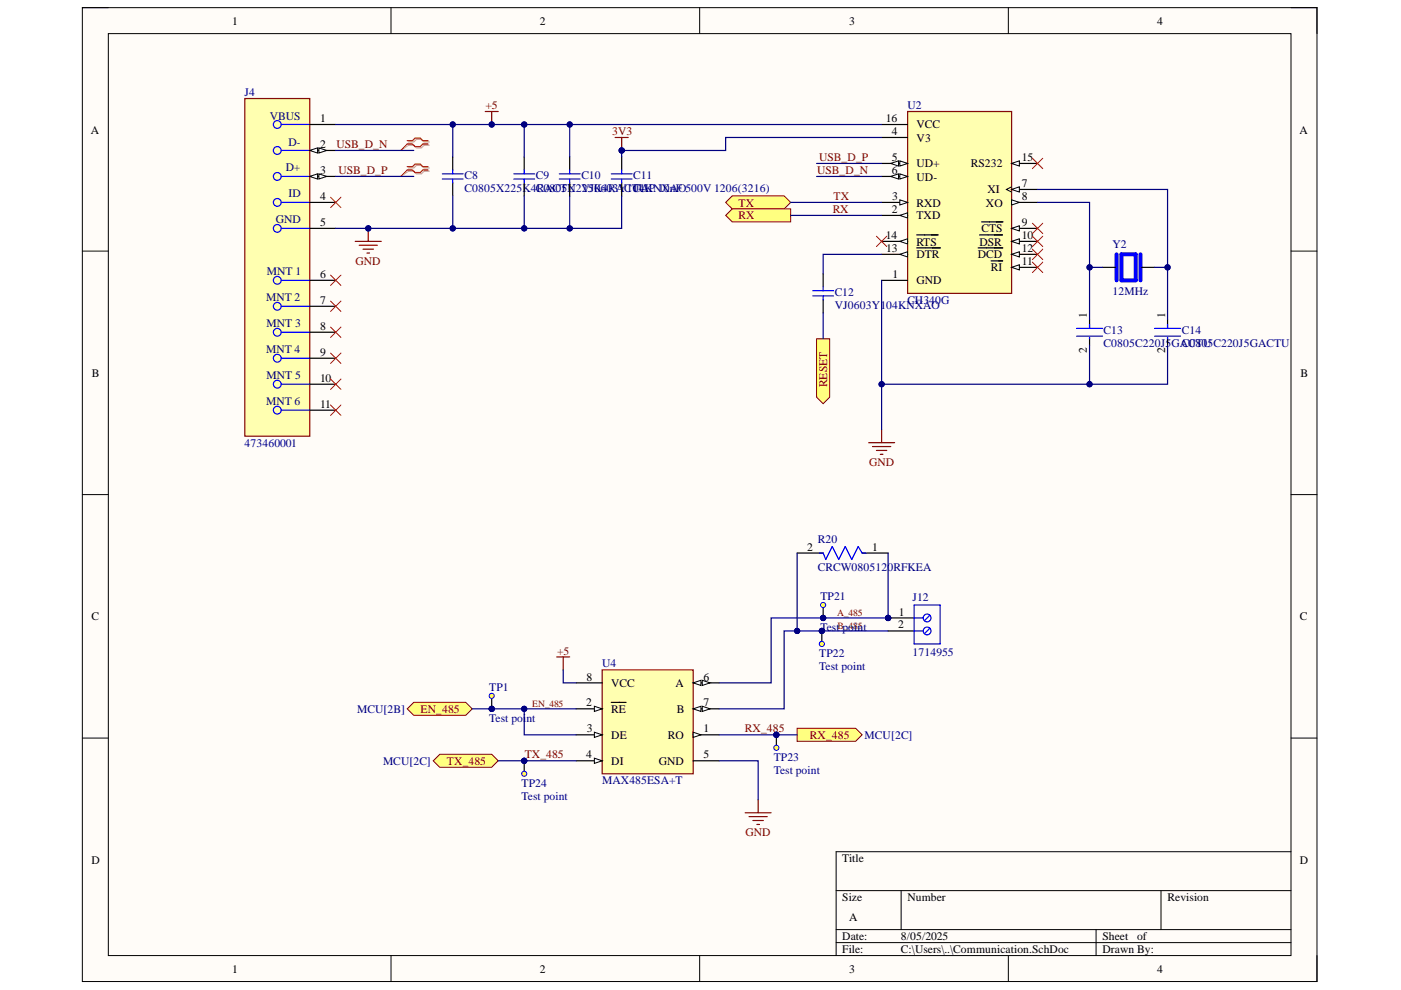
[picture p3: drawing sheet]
<svg xmlns="http://www.w3.org/2000/svg" width="297mm" height="210mm" viewBox="0 0 297 210" stroke-linecap="round" stroke-linejoin="round" font-family="sans-serif">
<defs><g id="words">
<g font-size="2.5">
<text x="49.2" y="5.2">1</text>
<text x="114.5" y="5.2">2</text>
<text x="180" y="5.2">3</text>
<text x="245.3" y="5.2">4</text>
<text x="19.3" y="28.3">A</text>
<text x="67.8" y="25.9">1</text>
<text x="187.8" y="25.9">16</text>
<text x="189.1" y="28.7">4</text>
<text x="194.3" y="27.2">VCC</text>
<text x="275.5" y="28.3">A</text>
<text x="67.8" y="31.4">2</text>
<text x="189.1" y="34.1">5</text>
<text x="194.3" y="30">V3</text>
<text x="194.3" y="35.5">UD+</text>
<text x="205.8" y="35.5">RS232</text>
<text x="216.7" y="34.1">15</text>
<text x="67.8" y="36.9">3</text>
<text x="189.1" y="36.9">6</text>
<text x="194.3" y="38.3">UD-</text>
<text x="209.4" y="41">XI</text>
<text x="216.7" y="39.6">7</text>
<text x="67.8" y="42.4">4</text>
<text x="67.8" y="47.9">5</text>
<text x="189.1" y="45.1">2</text>
<text x="189.2" y="42.4">3</text>
<text x="194.3" y="43.8">RXD</text>
<text x="194.3" y="46.5">TXD</text>
<text x="209" y="43.8">XO</text>
<text x="216.7" y="42.4">8</text>
<text x="216.7" y="47.9">9</text>
<text x="187.8" y="50.6">14</text>
<text x="187.9" y="53.4">13</text>
<text x="194.3" y="52.1">RTS</text>
<text x="207.7" y="52.1">DSR</text>
<text x="208.1" y="49.3">CTS</text>
<text x="216.7" y="50.6">10</text>
<text x="216.7" y="53.4">12</text>
<text x="67.8" y="58.9">6</text>
<text x="189.2" y="58.9">1</text>
<text x="194.3" y="54.8">DTR</text>
<text x="207.3" y="54.8">DCD</text>
<text x="210.1" y="57.6">RI</text>
<text x="216.7" y="56.1">11</text>
<text x="67.8" y="64.4">7</text>
<text x="194.3" y="60.3">GND</text>
<text x="67.8" y="69.9">8</text>
<text x="230.4" y="67.5" transform="rotate(-90 230.4 67.5)">1</text>
<text x="247" y="67.5" transform="rotate(-90 247 67.5)">1</text>
<text x="67.8" y="75.4">9</text>
<text x="230.4" y="74.9" transform="rotate(-90 230.4 74.9)">2</text>
<text x="247" y="74.9" transform="rotate(-90 247 74.9)">2</text>
<text x="19.5" y="79.9">B</text>
<text x="67.8" y="81">10</text>
<text x="275.7" y="79.9">B</text>
<text x="67.8" y="86.5">11</text>
<text x="171.1" y="116.7">2</text>
<text x="184.9" y="116.7">1</text>
<text x="19.4" y="131.5">C</text>
<text x="190.6" y="130.5">1</text>
<text x="275.6" y="131.5">C</text>
<text x="190.4" y="133.2">2</text>
<text x="124.3" y="149.8">2</text>
<text x="124.4" y="144.3">8</text>
<text x="129.6" y="145.6">VCC</text>
<text x="143.2" y="145.6">A</text>
<text x="149.1" y="144.3">6</text>
<text x="149.1" y="149.8">7</text>
<text x="124.4" y="155.3">3</text>
<text x="129.6" y="151.1">RE</text>
<text x="143.5" y="151.1">B</text>
<text x="149.1" y="155.3">1</text>
<text x="124.3" y="160.8">4</text>
<text x="129.6" y="156.6">DE</text>
<text x="141.6" y="156.6">RO</text>
<text x="149.1" y="160.8">5</text>
<text x="129.6" y="162.1">DI</text>
<text x="139.7" y="162.1">GND</text>
<text x="19.4" y="183.2">D</text>
<text x="178.6" y="182.8">Title</text>
<text x="275.6" y="183.2">D</text>
<text x="178.6" y="191">Size</text>
<text x="192.4" y="191">Number</text>
<text x="247.5" y="191">Revision</text>
<text x="180" y="195.2">A</text>
<text x="178.6" y="199.3">Date:</text>
<text x="178.6" y="202.1">File:</text>
<text x="191" y="199.3">8/05/2025</text>
<text x="191" y="202.1">C:\Users\..\Communication.SchDoc</text>
<text x="233.7" y="199.3">Sheet</text>
<text x="233.7" y="202.1">Drawn By:</text>
<text x="241.1" y="199.3">of</text>
<text x="49.2" y="206.2">1</text>
<text x="114.5" y="206.2">2</text>
<text x="180" y="206.2">3</text>
<text x="245.3" y="206.2">4</text>
</g>
<g font-size="2.5" fill="#000080">
<text x="51.9" y="20.4">J4</text>
<text x="192.4" y="23.2">U2</text>
<text x="57.2" y="25.4">VBUS</text>
<text x="61.2" y="30.8">D-</text>
<text x="60.6" y="36.3">D+</text>
<text x="61.2" y="41.8">ID</text>
<text x="98.5" y="38">C8</text>
<text x="98.5" y="40.7">C0805X225K4C0805X2VJ0603Y104KNXAO</text>
<text x="113.6" y="38">C9</text>
<text x="113.8" y="40.7">RACTU 25K4RACTU</text>
<text x="123.3" y="38">C10</text>
<text x="134.3" y="38">C11</text>
<text x="134.3" y="40.7">CAP 10nF 500V 1206(3216)</text>
<text x="58.5" y="47.3">GND</text>
<text x="235.9" y="52.6">Y2</text>
<text x="56.6" y="58.3">MNT 1</text>
<text x="56.4" y="63.9">MNT 2</text>
<text x="177" y="62.8">C12</text>
<text x="177" y="65.5">VJ0603Y104KNXAO</text>
<text x="192.4" y="64.4">CH340G</text>
<text x="235.9" y="62.5">12MHz</text>
<text x="56.5" y="69.4">MNT 3</text>
<text x="234" y="70.7">C13</text>
<text x="250.6" y="70.7">C14</text>
<text x="56.4" y="74.9">MNT 4</text>
<text x="234" y="73.5">C0805C220J5GACTU</text>
<text x="250.6" y="73.5">C0805C220J5GACTU</text>
<text x="56.5" y="80.4">MNT 5</text>
<text x="56.4" y="85.9">MNT 6</text>
<text x="51.9" y="94.7">473460001</text>
<text x="173.4" y="115">R20</text>
<text x="173.4" y="121.1">CRCW0805120RFKEA</text>
<text x="173.9" y="127.2">TP21</text>
<text x="193.5" y="127.5">J12</text>
<text x="173.9" y="133.8">Test point</text>
<text x="127.7" y="141.5">U4</text>
<text x="173.7" y="139.3">TP22</text>
<text x="173.7" y="142">Test point</text>
<text x="193.5" y="139">1714955</text>
<text x="103.7" y="146.5">TP1</text>
<text x="75.7" y="151.1">MCU[2B]</text>
<text x="103.7" y="153.1">Test point</text>
<text x="164" y="161.3">TP23</text>
<text x="183.3" y="156.6">MCU[2C]</text>
<text x="81.2" y="162.1">MCU[2C]</text>
<text x="110.6" y="166.9">TP24</text>
<text x="127.7" y="166.3">MAX485ESA+T</text>
<text x="164" y="164.1">Test point</text>
<text x="110.6" y="169.6">Test point</text>
</g>
<g font-size="2.5" fill="#800000">
<text x="103" y="23.2">+5</text>
<text x="129.8" y="28.7">3V3</text>
<text x="71.3" y="31.4">USB_D_N</text>
<text x="173.7" y="34.1">USB_D_P</text>
<text x="71.7" y="36.9">USB_D_P</text>
<text x="173.3" y="36.9">USB_D_N</text>
<text x="156.6" y="43.8">TX</text>
<text x="156.6" y="46.5">RX</text>
<text x="176.6" y="45.1">RX</text>
<text x="176.7" y="42.4">TX</text>
<text x="75.4" y="56.1">GND</text>
<text x="175.4" y="82.1" transform="rotate(-90 175.4 82.1)">RESET</text>
<text x="184.3" y="98.8">GND</text>
<text x="118.1" y="138.8">+5</text>
<text x="89.2" y="151.1">EN_485</text>
<text x="157.9" y="155.3">RX_485</text>
<text x="111.2" y="160.8">TX_485</text>
<text x="171.7" y="156.6">RX_485</text>
<text x="94.7" y="162.1">TX_485</text>
<text x="158" y="177.3">GND</text>
</g>
<g font-size="2" fill="#800000">
<text x="177.5" y="130.6">A_485</text>
<text x="177.6" y="133.4">B_485</text>
<text x="112.9" y="149.9">EN_485</text>
</g>
</g></defs>
<path d="M17.5 1.6h261.7v206.5h-261.7z" fill-rule="evenodd" fill="#fffcf8"/>
<path d="M17.5 1.6h261.7v206.5h-261.7z" fill="none" stroke="#000" stroke-width=".21"/>
<path d="M23 7.1h250.7v195.5h-250.7z" fill-rule="evenodd" fill="#fffcf8"/>
<g fill="none" stroke="#000" stroke-width=".21">
<path d="M17.5 1.6h5.5M23 7.1h250.7v195.5h-250.7zM82.9 1.6v5.5M148.3 1.6v5.5M213.8 1.6v5.5M273.7 1.6h5.5v5.5M17.5 53.2h5.5M273.7 53.2h5.5M17.5 104.9h5.5M273.7 104.9h5.5M17.5 156.5h5.5M273.7 156.5h5.5"/>
<path d="M177.3 188.8h96.4M177.3 197.1h96.4M177.3 199.9h96.4M191.1 188.8v8.3M232.4 197.1v5.5M246.2 188.8v8.3M273.7 180.6h-96.4v22M82.9 202.6v5.5M148.3 202.6v5.5M213.8 202.6v5.5M279.2 202.6v5.5"/>
</g>
<path d="M51.9 20.9h13.8v71.6h-13.8z" fill-rule="evenodd" fill="#ffffb0"/>
<path d="M51.9 20.9h13.8v71.6h-13.8z" fill="none" stroke="#800000" stroke-width=".25"/>
<g fill="none" stroke="#00f" stroke-width=".25">
<path d="M59.6 26.4h6.1M59.6 31.9h6.1M59.6 37.4h6.1M59.6 42.9h6.1M59.6 48.4h6.1M59.6 59.4h6.1M59.6 64.9h6.1M59.6 70.4h6.1M59.6 76h6.1M59.6 81.5h6.1M59.6 87h6.1"/>
<circle cx="58.8" cy="26.4" r=".83"/>
<circle cx="58.8" cy="31.9" r=".83"/>
<circle cx="58.8" cy="37.4" r=".83"/>
<circle cx="58.8" cy="48.4" r=".83"/>
<circle cx="58.8" cy="42.9" r=".83"/>
<circle cx="58.8" cy="59.4" r=".83"/>
<circle cx="58.8" cy="64.9" r=".83"/>
<circle cx="58.8" cy="76" r=".83"/>
<circle cx="58.8" cy="70.4" r=".83"/>
<circle cx="58.8" cy="87" r=".83"/>
<circle cx="58.8" cy="81.5" r=".83"/>
</g>
<path d="M65.7 26.4h5.5M65.7 31.9h5.5" fill="none" stroke="#000" stroke-width=".25"/>
<path d="M65.7 31.9l1.6-.5v1.1z" fill="#f8fcff"/>
<path d="M65.7 31.9l1.6-.5v1.1z" fill="none" stroke="#000" stroke-width=".21"/>
<path d="M67.6 31.4l1.7 .5-1.7 .6z" fill="#f8fcff"/>
<path d="M67.6 31.4l1.7 .5-1.7 .6z" fill="none" stroke="#000" stroke-width=".21"/>
<path d="M65.7 37.4h5.5" fill="none" stroke="#000" stroke-width=".25"/>
<path d="M65.7 37.4l1.6-.5v1.1z" fill="#f8fcff"/>
<path d="M65.7 37.4l1.6-.5v1.1z" fill="none" stroke="#000" stroke-width=".21"/>
<path d="M67.6 36.9l1.7 .5-1.7 .6z" fill="#f8fcff"/>
<path d="M67.6 36.9l1.7 .5-1.7 .6z" fill="none" stroke="#000" stroke-width=".21"/>
<path d="M96 33.3v2.7M96 38.8v2.7M111.1 33.3v2.7M111.1 38.8v2.7M65.7 42.9h5.5M65.7 48.4h5.5M65.7 59.4h5.5M65.7 64.9h5.5M65.7 70.4h5.5M65.7 76h5.5M65.7 81.5h5.5M65.7 87h5.5" fill="none" stroke="#000" stroke-width=".25"/>
<g fill="none" stroke="#f00" stroke-width=".21">
<path d="M70.1 58.3l2.2 2.2M70.1 41.8l2.2 2.2M72.3 58.3l-2.2 2.2M72.3 41.8l-2.2 2.2M70.1 74.9l2.2 2.2M70.1 69.3l2.2 2.3M70.1 63.8l2.2 2.2M72.3 74.9l-2.2 2.2M72.3 69.3l-2.2 2.3M72.3 63.8l-2.2 2.2M70.1 85.9l2.2 2.2M70.1 80.4l2.2 2.2"/>
<path d="M72.3 85.9l-2.2 2.2M72.3 80.4l-2.2 2.2"/>
</g>
<path d="M93.8 38h4.4M93.8 36.9h4.4M96 36v.9M96 38v.8M108.9 38h4.4M108.9 36.9h4.4M111.1 36v.9M111.1 38v.8" fill="none" stroke="#00f" stroke-width=".25"/>
<path d="M75.3 51.2h5.5M76.1 52h3.9M77 52.8h2.2M77.8 53.7h.6M78.1 48.4v2.8" fill="none" stroke="#800000" stroke-width=".25"/>
<circle cx="78.1" cy="48.4" r=".55" fill="#000080"/>
<circle cx="78.1" cy="48.4" r=".55" fill="none" stroke="#000080" stroke-width=".21"/>
<path d="M192.4 23.6h22.1v38.6h-22.1z" fill-rule="evenodd" fill="#ffffb0"/>
<path d="M192.4 23.6h22.1v38.6h-22.1z" fill="none" stroke="#800000" stroke-width=".25"/>
<path d="M214.5 34.7h5.5" fill="none" stroke="#000" stroke-width=".25"/>
<path d="M214.5 34.7l1.6-.6v1.1z" fill="#f8fcff"/>
<path d="M214.5 34.7l1.6-.6v1.1z" fill="none" stroke="#000" stroke-width=".21"/>
<path d="M214.5 40.2h5.5" fill="none" stroke="#000" stroke-width=".25"/>
<path d="M214.5 40.2l1.6-.6v1.1z" fill="#f8fcff"/>
<path d="M214.5 39.6l-1.1 .6 1.1 .5M214.5 40.2l1.6-.6v1.1z" fill="none" stroke="#000" stroke-width=".21"/>
<path d="M214.5 42.9h5.5" fill="none" stroke="#000" stroke-width=".25"/>
<path d="M214.5 42.4l1.6 .5-1.6 .6z" fill="#f8fcff"/>
<path d="M214.5 42.4l1.6 .5-1.6 .6z" fill="none" stroke="#000" stroke-width=".21"/>
<path d="M214.5 48.4h5.5" fill="none" stroke="#000" stroke-width=".25"/>
<path d="M214.5 48.4l1.6-.5v1.1z" fill="#f8fcff"/>
<path d="M214.5 48.4l1.6-.5v1.1z" fill="none" stroke="#000" stroke-width=".21"/>
<path d="M208.1 47h4.6M214.5 51.2h5.5" fill="none" stroke="#000" stroke-width=".25"/>
<path d="M214.5 51.2l1.6-.6v1.1z" fill="#f8fcff"/>
<path d="M214.5 51.2l1.6-.6v1.1z" fill="none" stroke="#000" stroke-width=".21"/>
<path d="M207.7 49.8h4.8M214.5 53.9h5.5" fill="none" stroke="#000" stroke-width=".25"/>
<path d="M214.5 53.9l1.6-.5v1.1z" fill="#f8fcff"/>
<path d="M214.5 53.9l1.6-.5v1.1z" fill="none" stroke="#000" stroke-width=".21"/>
<path d="M207.4 52.6h5.2M214.5 56.7h5.5" fill="none" stroke="#000" stroke-width=".25"/>
<path d="M214.5 56.7l1.6-.6v1.1z" fill="#f8fcff"/>
<path d="M214.5 56.7l1.6-.6v1.1z" fill="none" stroke="#000" stroke-width=".21"/>
<path d="M186.9 26.4h5.5M186.9 29.1h5.5M186.9 34.7h5.5M210.1 55.3h2.5" fill="none" stroke="#000" stroke-width=".25"/>
<path d="M190.8 34.1l1.6 .6-1.6 .5z" fill="#f8fcff"/>
<path d="M190.8 34.1l1.6 .6-1.6 .5z" fill="none" stroke="#000" stroke-width=".21"/>
<path d="M188.9 34.7l1.6-.6v1.1z" fill="#f8fcff"/>
<path d="M188.9 34.7l1.6-.6v1.1z" fill="none" stroke="#000" stroke-width=".21"/>
<path d="M186.9 37.4h5.5" fill="none" stroke="#000" stroke-width=".25"/>
<path d="M190.8 36.9l1.6 .5-1.6 .6z" fill="#f8fcff"/>
<path d="M190.8 36.9l1.6 .5-1.6 .6z" fill="none" stroke="#000" stroke-width=".21"/>
<path d="M188.9 37.4l1.6-.5v1.1z" fill="#f8fcff"/>
<path d="M188.9 37.4l1.6-.5v1.1z" fill="none" stroke="#000" stroke-width=".21"/>
<path d="M186.9 42.9h5.5" fill="none" stroke="#000" stroke-width=".25"/>
<path d="M190.8 42.4l1.6 .5-1.6 .6z" fill="#f8fcff"/>
<path d="M190.8 42.4l1.6 .5-1.6 .6z" fill="none" stroke="#000" stroke-width=".21"/>
<path d="M186.9 45.7h5.5" fill="none" stroke="#000" stroke-width=".25"/>
<path d="M190.8 45.7l1.6-.6v1.1z" fill="#f8fcff"/>
<path d="M190.8 45.7l1.6-.6v1.1z" fill="none" stroke="#000" stroke-width=".21"/>
<path d="M186.9 51.2h5.5" fill="none" stroke="#000" stroke-width=".25"/>
<path d="M190.8 51.2l1.6-.6v1.1z" fill="#f8fcff"/>
<path d="M190.8 51.2l1.6-.6v1.1z" fill="none" stroke="#000" stroke-width=".21"/>
<path d="M186.9 53.9h5.5M194.4 49.8h4.5" fill="none" stroke="#000" stroke-width=".25"/>
<path d="M190.8 53.9l1.6-.5v1.1z" fill="#f8fcff"/>
<path d="M190.8 53.9l1.6-.5v1.1z" fill="none" stroke="#000" stroke-width=".21"/>
<path d="M186.9 59.4h5.5M194.4 52.6h5" fill="none" stroke="#000" stroke-width=".25"/>
<path d="M102.9 23.6h2.7M104.3 23.6v2.8" fill="none" stroke="#800000" stroke-width=".25"/>
<circle cx="104.3" cy="26.4" r=".55" fill="#000080"/>
<circle cx="104.3" cy="26.4" r=".55" fill="none" stroke="#000080" stroke-width=".21"/>
<path d="M86.6 30.1h1.1l.6-.5h1.1l.5 .5h1.1M86.6 30.8h1.1l.6 .6h1.1l.5-.6h1.1M86.6 35.6h1.1l.6-.5h1.1l.5 .5h1.1M86.6 36.3h1.1l.6 .6h1.1l.5-.6h1.1" fill="none" stroke="#d0a19e" stroke-width=".25"/>
<path d="M86.6 30.8l-1.6 1.1M86.6 36.3l-1.6 1.1" fill="none" stroke="#d0a19e" stroke-width=".21"/>
<path d="M86.3 29.8h1.1l.6-.5h1.1l.5 .5h1.2M86.3 30.5h1.1l.6 .6h1.1l.5-.6h1.2M86.3 35.3h1.1l.6-.5h1.1l.5 .5h1.2M86.3 36h1.1l.6 .6h1.1l.5-.6h1.2" fill="none" stroke="#f00" stroke-width=".25"/>
<path d="M86.3 30.5l-1.3 1.4M86.3 36l-1.3 1.4" fill="none" stroke="#f00" stroke-width=".21"/>
<path d="M130.4 29.1h2.8M131.8 29.1v2.8" fill="none" stroke="#800000" stroke-width=".25"/>
<circle cx="131.8" cy="31.9" r=".55" fill="#000080"/>
<circle cx="131.8" cy="31.9" r=".55" fill="none" stroke="#000080" stroke-width=".21"/>
<path d="M120.8 33.3v2.7M120.8 38.8v2.7M131.8 33.3v2.7M131.8 38.8v2.7" fill="none" stroke="#000" stroke-width=".25"/>
<path d="M118.6 36.9h4.4M118.6 38h4.4M120.8 36v.9M120.8 38v.8M129.6 36.9h4.4M129.6 38h4.4M131.8 36v.9M131.8 38v.8" fill="none" stroke="#00f" stroke-width=".25"/>
<path d="M153.9 42.9l1.3-1.4h11.1l1.3 1.4-1.3 1.4h-11.1z" fill-rule="evenodd" fill="#ffff80"/>
<path d="M153.9 42.9l1.3-1.4h11.1l1.3 1.4-1.3 1.4h-11.1z" fill="none" stroke="#800000" stroke-width=".21"/>
<path d="M153.9 45.7l1.3-1.4h12.4v2.7h-12.4z" fill-rule="evenodd" fill="#ffff80"/>
<path d="M153.9 45.7l1.3-1.4h12.4v2.7h-12.4z" fill="none" stroke="#800000" stroke-width=".21"/>
<path d="M174.5 58.1v2.7M174.5 63.6v2.7" fill="none" stroke="#000" stroke-width=".25"/>
<path d="M172.3 61.6h4.4M172.3 62.7h4.4M174.5 60.8v.8M174.5 62.7v.9" fill="none" stroke="#00f" stroke-width=".25"/>
<path d="M173.1 71.8h2.8v12.4l-1.4 1.4-1.4-1.4z" fill-rule="evenodd" fill="#ffff80"/>
<path d="M173.1 71.8h2.8v12.4l-1.4 1.4-1.4-1.4z" fill="none" stroke="#800000" stroke-width=".21"/>
<path d="M184.2 93.9h5.5M185 94.7h3.9M185.8 95.5h2.2M186.6 96.3h.6M186.9 91.1v2.8" fill="none" stroke="#800000" stroke-width=".25"/>
<path d="M218.9 33.6l2.2 2.2M221.1 33.6l-2.2 2.2M185.8 50.1l2.2 2.2M188 50.1l-2.2 2.2M218.9 47.3l2.2 2.2M218.9 50.1l2.2 2.2M218.9 52.8l2.2 2.2M218.9 55.6l2.2 2.2M221.1 47.3l-2.2 2.2M221.1 50.1l-2.2 2.2M221.1 52.8l-2.2 2.2M221.1 55.6l-2.2 2.2" fill="none" stroke="#f00" stroke-width=".21"/>
<path d="M236.7 53.9v5.5M237.8 53.9h3v5.5h-3zM241.8 53.9v5.5" fill="none" stroke="#00f" stroke-width=".85"/>
<path d="M233.8 56.7h2.7M242 56.7h2.8M231 67.7v1.9M231 71.6v1.6M247.5 67.7v1.9M247.5 71.6v1.6" fill="none" stroke="#000" stroke-width=".25"/>
<path d="M228.3 69.6h5.5M228.3 71.3h5.5M231 68.8v.8M231 71.6v.2M244.8 69.6h5.5M244.8 71.3h5.5M247.5 68.8v.8M247.5 71.6v.2" fill="none" stroke="#00f" stroke-width=".25"/>
<path d="M71.2 31.9h16.5M71.2 37.4h16.5M131.8 31.9v1.4" fill="none" stroke="#000080" stroke-width=".25"/>
<circle cx="131.8" cy="31.9" r=".55" fill="#000080"/>
<circle cx="131.8" cy="31.9" r=".55" fill="none" stroke="#000080" stroke-width=".21"/>
<path d="M111.1 26.4v6.9" fill="none" stroke="#000080" stroke-width=".25"/>
<circle cx="111.1" cy="26.4" r=".55" fill="#000080"/>
<circle cx="111.1" cy="26.4" r=".55" fill="none" stroke="#000080" stroke-width=".21"/>
<path d="M120.8 26.4v6.9M173.1 34.7h13.8M173.1 37.4h13.8" fill="none" stroke="#000080" stroke-width=".25"/>
<circle cx="120.8" cy="26.4" r=".55" fill="#000080"/>
<circle cx="120.8" cy="26.4" r=".55" fill="none" stroke="#000080" stroke-width=".21"/>
<path d="M111.1 48.4h9.7" fill="none" stroke="#000080" stroke-width=".25"/>
<circle cx="120.8" cy="48.4" r=".55" fill="#000080"/>
<circle cx="120.8" cy="48.4" r=".55" fill="none" stroke="#000080" stroke-width=".21"/>
<circle cx="111.1" cy="48.4" r=".55" fill="#000080"/>
<circle cx="111.1" cy="48.4" r=".55" fill="none" stroke="#000080" stroke-width=".21"/>
<path d="M120.8 41.5v6.9h11v-6.9" fill="none" stroke="#000080" stroke-width=".25"/>
<circle cx="120.8" cy="48.4" r=".55" fill="#000080"/>
<circle cx="120.8" cy="48.4" r=".55" fill="none" stroke="#000080" stroke-width=".21"/>
<path d="M96 41.5v6.9" fill="none" stroke="#000080" stroke-width=".25"/>
<circle cx="96" cy="48.4" r=".55" fill="#000080"/>
<circle cx="96" cy="48.4" r=".55" fill="none" stroke="#000080" stroke-width=".21"/>
<path d="M96 26.4v6.9" fill="none" stroke="#000080" stroke-width=".25"/>
<circle cx="96" cy="26.4" r=".55" fill="#000080"/>
<circle cx="96" cy="26.4" r=".55" fill="none" stroke="#000080" stroke-width=".21"/>
<path d="M186.9 29.1h-33v2.8h-22.1" fill="none" stroke="#000080" stroke-width=".25"/>
<circle cx="131.8" cy="31.9" r=".55" fill="#000080"/>
<circle cx="131.8" cy="31.9" r=".55" fill="none" stroke="#000080" stroke-width=".21"/>
<path d="M167.6 42.9h19.3M167.6 45.7h19.3M186.9 53.9h-12.4v4.2M220 42.9h11v13.8h2.8M174.5 66.3v5.5" fill="none" stroke="#000080" stroke-width=".25"/>
<circle cx="231" cy="56.7" r=".55" fill="#000080"/>
<circle cx="231" cy="56.7" r=".55" fill="none" stroke="#000080" stroke-width=".21"/>
<path d="M231 56.7v11" fill="none" stroke="#000080" stroke-width=".25"/>
<circle cx="231" cy="56.7" r=".55" fill="#000080"/>
<circle cx="231" cy="56.7" r=".55" fill="none" stroke="#000080" stroke-width=".21"/>
<path d="M231 73.2v8.3h16.5v-8.3" fill="none" stroke="#000080" stroke-width=".25"/>
<circle cx="231" cy="81.5" r=".55" fill="#000080"/>
<circle cx="231" cy="81.5" r=".55" fill="none" stroke="#000080" stroke-width=".21"/>
<path d="M186.9 81.5h44.1" fill="none" stroke="#000080" stroke-width=".25"/>
<circle cx="231" cy="81.5" r=".55" fill="#000080"/>
<circle cx="231" cy="81.5" r=".55" fill="none" stroke="#000080" stroke-width=".21"/>
<circle cx="186.9" cy="81.5" r=".55" fill="#000080"/>
<circle cx="186.9" cy="81.5" r=".55" fill="none" stroke="#000080" stroke-width=".21"/>
<path d="M244.8 56.7h2.7v11" fill="none" stroke="#000080" stroke-width=".25"/>
<circle cx="247.5" cy="56.7" r=".55" fill="#000080"/>
<circle cx="247.5" cy="56.7" r=".55" fill="none" stroke="#000080" stroke-width=".21"/>
<path d="M220 40.2h27.5v16.5" fill="none" stroke="#000080" stroke-width=".25"/>
<circle cx="247.5" cy="56.7" r=".55" fill="#000080"/>
<circle cx="247.5" cy="56.7" r=".55" fill="none" stroke="#000080" stroke-width=".21"/>
<path d="M111.1 41.5v6.9h-39.9" fill="none" stroke="#000080" stroke-width=".25"/>
<circle cx="78.1" cy="48.4" r=".55" fill="#000080"/>
<circle cx="78.1" cy="48.4" r=".55" fill="none" stroke="#000080" stroke-width=".21"/>
<circle cx="96" cy="48.4" r=".55" fill="#000080"/>
<circle cx="96" cy="48.4" r=".55" fill="none" stroke="#000080" stroke-width=".21"/>
<circle cx="111.1" cy="48.4" r=".55" fill="#000080"/>
<circle cx="111.1" cy="48.4" r=".55" fill="none" stroke="#000080" stroke-width=".21"/>
<path d="M71.2 26.4h115.7" fill="none" stroke="#000080" stroke-width=".25"/>
<circle cx="96" cy="26.4" r=".55" fill="#000080"/>
<circle cx="96" cy="26.4" r=".55" fill="none" stroke="#000080" stroke-width=".21"/>
<circle cx="104.3" cy="26.4" r=".55" fill="#000080"/>
<circle cx="104.3" cy="26.4" r=".55" fill="none" stroke="#000080" stroke-width=".21"/>
<circle cx="111.1" cy="26.4" r=".55" fill="#000080"/>
<circle cx="111.1" cy="26.4" r=".55" fill="none" stroke="#000080" stroke-width=".21"/>
<circle cx="120.8" cy="26.4" r=".55" fill="#000080"/>
<circle cx="120.8" cy="26.4" r=".55" fill="none" stroke="#000080" stroke-width=".21"/>
<path d="M186.9 59.4v31.7" fill="none" stroke="#000080" stroke-width=".25"/>
<circle cx="186.9" cy="81.5" r=".55" fill="#000080"/>
<circle cx="186.9" cy="81.5" r=".55" fill="none" stroke="#000080" stroke-width=".21"/>
<path d="M127.7 142h19.3v22.1h-19.3z" fill-rule="evenodd" fill="#ffffb0"/>
<path d="M127.7 142h19.3v22.1h-19.3z" fill="none" stroke="#800000" stroke-width=".25"/>
<path d="M122.2 144.8h5.5M122.2 150.3h5.5" fill="none" stroke="#000" stroke-width=".25"/>
<path d="M126 149.7l1.7 .6-1.7 .5z" fill="#f8fcff"/>
<path d="M126 149.7l1.7 .6-1.7 .5z" fill="none" stroke="#000" stroke-width=".21"/>
<path d="M129.6 148.9h3.1M147 144.8h5.5" fill="none" stroke="#000" stroke-width=".25"/>
<path d="M147 144.8l1.6-.6v1.1z" fill="#f8fcff"/>
<path d="M147 144.8l1.6-.6v1.1z" fill="none" stroke="#000" stroke-width=".21"/>
<path d="M148.9 144.2l1.6 .6-1.6 .5z" fill="#f8fcff"/>
<path d="M148.9 144.2l1.6 .6-1.6 .5z" fill="none" stroke="#000" stroke-width=".21"/>
<path d="M147 150.3h5.5" fill="none" stroke="#000" stroke-width=".25"/>
<path d="M147 150.3l1.6-.6v1.1z" fill="#f8fcff"/>
<path d="M147 150.3l1.6-.6v1.1z" fill="none" stroke="#000" stroke-width=".21"/>
<path d="M148.9 149.7l1.6 .6-1.6 .5z" fill="#f8fcff"/>
<path d="M148.9 149.7l1.6 .6-1.6 .5z" fill="none" stroke="#000" stroke-width=".21"/>
<path d="M122.2 155.8h5.5" fill="none" stroke="#000" stroke-width=".25"/>
<path d="M126 155.2l1.7 .6-1.7 .5z" fill="#f8fcff"/>
<path d="M126 155.2l1.7 .6-1.7 .5z" fill="none" stroke="#000" stroke-width=".21"/>
<path d="M122.2 161.3h5.5" fill="none" stroke="#000" stroke-width=".25"/>
<path d="M126 160.8l1.7 .5-1.7 .6z" fill="#f8fcff"/>
<path d="M126 160.8l1.7 .5-1.7 .6z" fill="none" stroke="#000" stroke-width=".21"/>
<path d="M147 155.8h5.5" fill="none" stroke="#000" stroke-width=".25"/>
<path d="M147 155.2l1.6 .6-1.6 .5z" fill="#f8fcff"/>
<path d="M147 155.2l1.6 .6-1.6 .5z" fill="none" stroke="#000" stroke-width=".21"/>
<path d="M147 161.3h5.5" fill="none" stroke="#000" stroke-width=".25"/>
<path d="M169 154.4h12.4l1.4 1.4-1.4 1.4h-12.4z" fill-rule="evenodd" fill="#ffff80"/>
<path d="M169 154.4h12.4l1.4 1.4-1.4 1.4h-12.4z" fill="none" stroke="#800000" stroke-width=".21"/>
<path d="M169 117.3h5.5M182.8 117.3h5.5" fill="none" stroke="#000" stroke-width=".25"/>
<path d="M173.7 117.3h.8l.6 1.3 1.4-2.7 1.3 2.7 1.4-2.7 1.4 2.7 1.4-2.7 .8 1.4h.8" fill="none" stroke="#00f" stroke-width=".25"/>
<path d="M91.9 161.3l1.3-1.4h11.1l1.3 1.4-1.3 1.4h-11.1z" fill-rule="evenodd" fill="#ffff80"/>
<path d="M91.9 161.3l1.3-1.4h11.1l1.3 1.4-1.3 1.4h-11.1z" fill="none" stroke="#800000" stroke-width=".21"/>
<path d="M86.3 150.3l1.4-1.4h11l1.4 1.4-1.4 1.4h-11z" fill-rule="evenodd" fill="#ffff80"/>
<path d="M86.3 150.3l1.4-1.4h11l1.4 1.4-1.4 1.4h-11z" fill="none" stroke="#800000" stroke-width=".21"/>
<circle cx="188.3" cy="131" r=".55" fill="#000080"/>
<circle cx="188.3" cy="131" r=".55" fill="none" stroke="#000080" stroke-width=".21"/>
<path d="M188.3 131h5.5" fill="none" stroke="#000" stroke-width=".25"/>
<circle cx="188.3" cy="131" r=".55" fill="#000080"/>
<circle cx="188.3" cy="131" r=".55" fill="none" stroke="#000080" stroke-width=".21"/>
<path d="M188.3 133.8h5.5" fill="none" stroke="#000" stroke-width=".25"/>
<circle cx="196.6" cy="131" r=".83" fill="#fff"/>
<g fill="none" stroke="#00f" stroke-width=".25">
<path d="M197.1 130.4l-1.1 1.2"/>
<circle cx="196.6" cy="131" r=".83"/>
</g>
<circle cx="196.6" cy="133.8" r=".82" fill="#fff"/>
<g fill="none" stroke="#00f" stroke-width=".25">
<path d="M193.8 131h1.9M193.8 133.8h1.9M193.8 128.3h5.5v8.2h-5.5zM197.1 133.2l-1.1 1.2"/>
<circle cx="196.6" cy="133.8" r=".82"/>
</g>
<path d="M152.5 155.8h16.5" fill="none" stroke="#000080" stroke-width=".25"/>
<circle cx="164.6" cy="155.8" r=".55" fill="#000080"/>
<circle cx="164.6" cy="155.8" r=".55" fill="none" stroke="#000080" stroke-width=".21"/>
<path d="M169 117.3v16.5h19.3" fill="none" stroke="#000080" stroke-width=".25"/>
<circle cx="169" cy="133.8" r=".55" fill="#000080"/>
<circle cx="169" cy="133.8" r=".55" fill="none" stroke="#000080" stroke-width=".21"/>
<circle cx="174.2" cy="133.8" r=".55" fill="#000080"/>
<circle cx="174.2" cy="133.8" r=".55" fill="none" stroke="#000080" stroke-width=".21"/>
<path d="M188.3 117.3v13.7" fill="none" stroke="#000080" stroke-width=".25"/>
<circle cx="188.3" cy="131" r=".55" fill="#000080"/>
<circle cx="188.3" cy="131" r=".55" fill="none" stroke="#000080" stroke-width=".21"/>
<path d="M169 133.8h-2.7v16.5h-13.8" fill="none" stroke="#000080" stroke-width=".25"/>
<circle cx="169" cy="133.8" r=".55" fill="#000080"/>
<circle cx="169" cy="133.8" r=".55" fill="none" stroke="#000080" stroke-width=".21"/>
<path d="M188.3 131h-24.8v13.8h-11" fill="none" stroke="#000080" stroke-width=".25"/>
<circle cx="188.3" cy="131" r=".55" fill="#000080"/>
<circle cx="188.3" cy="131" r=".55" fill="none" stroke="#000080" stroke-width=".21"/>
<circle cx="174.5" cy="131" r=".55" fill="#000080"/>
<circle cx="174.5" cy="131" r=".55" fill="none" stroke="#000080" stroke-width=".21"/>
<path d="M105.6 161.3h16.6" fill="none" stroke="#000080" stroke-width=".25"/>
<circle cx="111.1" cy="161.3" r=".55" fill="#000080"/>
<circle cx="111.1" cy="161.3" r=".55" fill="none" stroke="#000080" stroke-width=".21"/>
<path d="M111.1 150.3v5.5h11.1" fill="none" stroke="#000080" stroke-width=".25"/>
<circle cx="111.1" cy="150.3" r=".55" fill="#000080"/>
<circle cx="111.1" cy="150.3" r=".55" fill="none" stroke="#000080" stroke-width=".21"/>
<path d="M118 139.3h2.8M119.4 139.3v2.7M158 172.3h5.5M158.8 173.1h3.9M159.6 174h2.2M160.5 174.8h.5M160.7 169.6v2.7" fill="none" stroke="#800000" stroke-width=".25"/>
<path d="M100.1 150.3h22.1M119.4 142v2.8h2.8M152.5 161.3h8.2v8.3" fill="none" stroke="#000080" stroke-width=".25"/>
<circle cx="111.1" cy="150.3" r=".55" fill="#000080"/>
<circle cx="111.1" cy="150.3" r=".55" fill="none" stroke="#000080" stroke-width=".21"/>
<circle cx="104.3" cy="150.3" r=".55" fill="#000080"/>
<circle cx="104.3" cy="150.3" r=".55" fill="none" stroke="#000080" stroke-width=".21"/>
<circle cx="104.3" cy="150.3" r=".55" fill="#000080"/>
<circle cx="104.3" cy="150.3" r=".55" fill="none" stroke="#000080" stroke-width=".21"/>
<path d="M104.3 147.6v2.7" fill="none" stroke="#000" stroke-width=".25"/>
<circle cx="104.3" cy="150.3" r=".55" fill="#000080"/>
<circle cx="104.3" cy="150.3" r=".55" fill="none" stroke="#000080" stroke-width=".21"/>
<circle cx="104.3" cy="147.5" r=".54" fill="#ff0"/>
<circle cx="104.3" cy="147.5" r=".54" fill="none" stroke="#00f" stroke-width=".21"/>
<circle cx="111.1" cy="161.3" r=".55" fill="#000080"/>
<circle cx="111.1" cy="161.3" r=".55" fill="none" stroke="#000080" stroke-width=".21"/>
<path d="M111.1 161.3v2.7" fill="none" stroke="#000" stroke-width=".25"/>
<circle cx="111.1" cy="161.3" r=".55" fill="#000080"/>
<circle cx="111.1" cy="161.3" r=".55" fill="none" stroke="#000080" stroke-width=".21"/>
<circle cx="111.1" cy="164.1" r=".54" fill="#ff0"/>
<circle cx="111.1" cy="164.1" r=".54" fill="none" stroke="#00f" stroke-width=".21"/>
<circle cx="164.6" cy="155.8" r=".55" fill="#000080"/>
<circle cx="164.6" cy="155.8" r=".55" fill="none" stroke="#000080" stroke-width=".21"/>
<path d="M164.6 155.8v2.7" fill="none" stroke="#000" stroke-width=".25"/>
<circle cx="164.6" cy="155.8" r=".55" fill="#000080"/>
<circle cx="164.6" cy="155.8" r=".55" fill="none" stroke="#000080" stroke-width=".21"/>
<circle cx="164.6" cy="158.6" r=".54" fill="#ff0"/>
<circle cx="164.6" cy="158.6" r=".54" fill="none" stroke="#00f" stroke-width=".21"/>
<circle cx="174.2" cy="133.8" r=".55" fill="#000080"/>
<circle cx="174.2" cy="133.8" r=".55" fill="none" stroke="#000080" stroke-width=".21"/>
<path d="M174.2 133.8v2.7" fill="none" stroke="#000" stroke-width=".25"/>
<circle cx="174.2" cy="133.8" r=".55" fill="#000080"/>
<circle cx="174.2" cy="133.8" r=".55" fill="none" stroke="#000080" stroke-width=".21"/>
<circle cx="174.2" cy="136.5" r=".54" fill="#ff0"/>
<circle cx="174.2" cy="136.5" r=".54" fill="none" stroke="#00f" stroke-width=".21"/>
<circle cx="174.5" cy="131" r=".55" fill="#000080"/>
<circle cx="174.5" cy="131" r=".55" fill="none" stroke="#000080" stroke-width=".21"/>
<path d="M174.5 128.3v2.7" fill="none" stroke="#000" stroke-width=".25"/>
<circle cx="174.5" cy="131" r=".55" fill="#000080"/>
<circle cx="174.5" cy="131" r=".55" fill="none" stroke="#000080" stroke-width=".21"/>
<circle cx="174.5" cy="128.3" r=".54" fill="#ff0"/>
<circle cx="174.5" cy="128.3" r=".54" fill="none" stroke="#00f" stroke-width=".21"/>
<use href="#words"/>
</svg>
